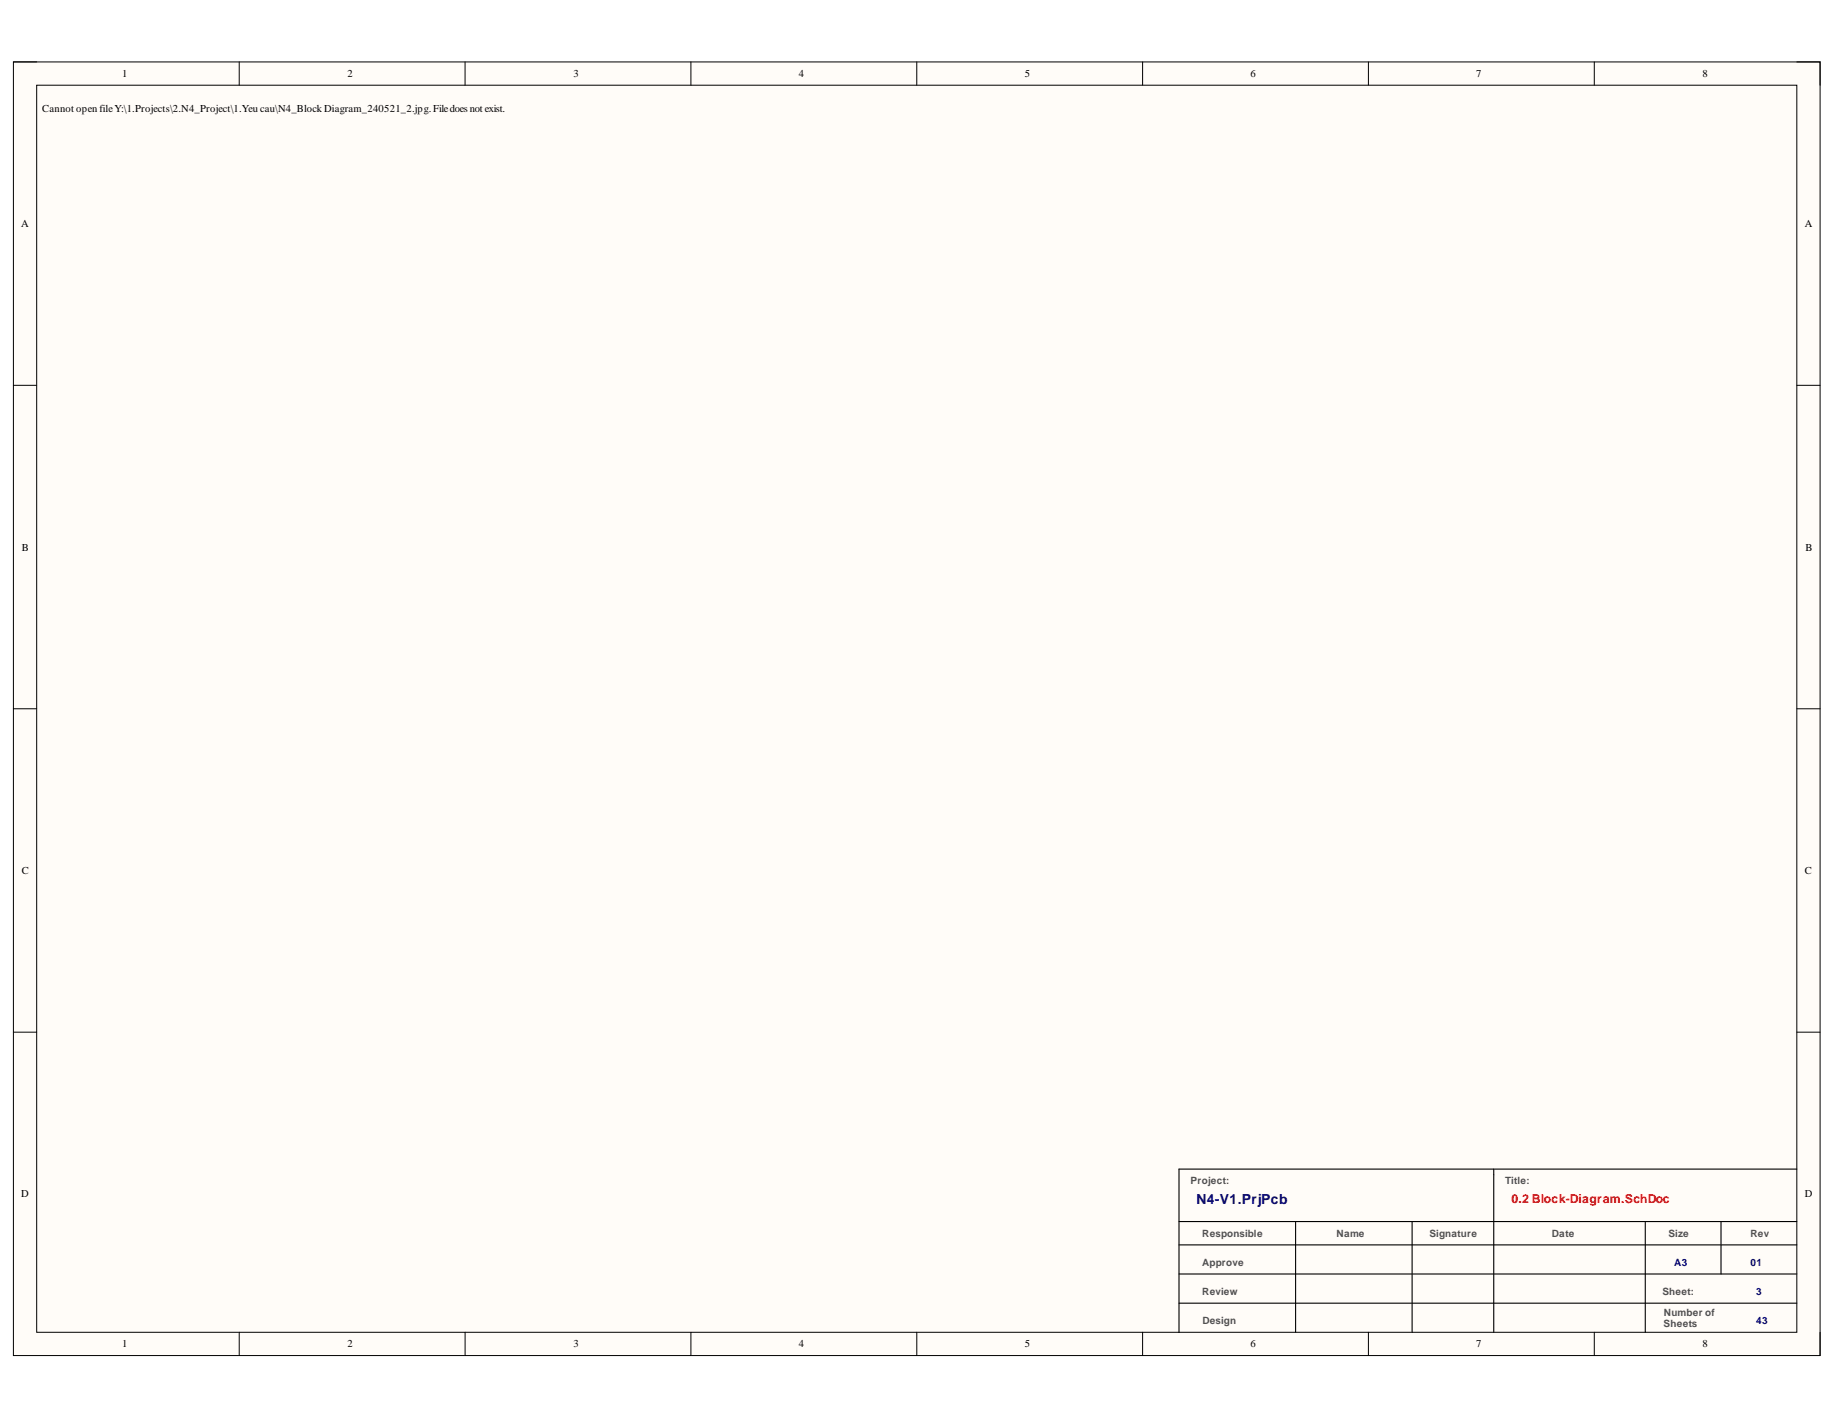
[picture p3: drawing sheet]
<svg xmlns="http://www.w3.org/2000/svg" width="279mm" height="216mm" viewBox="0 0 279 216" stroke-linecap="round" stroke-linejoin="round" font-family="sans-serif">
<defs><g id="words">
<text font-size="2.1" fill="#000080" x="182" y="183.2">N4-V1.PrjPcb</text>
<text font-size="1.9" fill="#f00" x="230" y="183">0.2 Block-Diagram.SchDoc</text>
<g font-size="1.6">
<text x="18.6" y="11.8">1</text>
<text x="52.9" y="11.8">2</text>
<text x="87.3" y="11.8">3</text>
<text x="121.6" y="11.8">4</text>
<text x="156" y="11.8">5</text>
<text x="190.3" y="11.8">6</text>
<text x="224.7" y="11.8">7</text>
<text x="259.1" y="11.8">8</text>
<text x="6.4" y="17.1">Cannot open fileY:\1.Projects\2.N4_Project\1.Yeu cau\N4_Block Diagram_240521_2.jpg. Filedoes not exist.</text>
<text x="3.2" y="34.6">A</text>
<text x="274.7" y="34.6">A</text>
<text x="3.3" y="83.8">B</text>
<text x="274.7" y="83.8">B</text>
<text x="3.3" y="133">C</text>
<text x="274.7" y="133">C</text>
<text x="3.2" y="182.1">D</text>
<text x="274.7" y="182.1">D</text>
<text x="18.6" y="205">1</text>
<text x="52.9" y="205">2</text>
<text x="87.3" y="205">3</text>
<text x="121.6" y="205">4</text>
<text x="156" y="205">5</text>
<text x="190.3" y="205">6</text>
<text x="224.7" y="205">7</text>
<text x="259.1" y="205">8</text>
</g>
<g font-size="1.5" fill="#505050">
<text x="181.2" y="180.2">Project:</text>
<text x="229.1" y="180.2">Title:</text>
<text x="183" y="188.2">Responsible</text>
<text x="203.3" y="188.2">Name</text>
<text x="217.6" y="188.2">Signature</text>
<text x="236.2" y="188.2">Date</text>
<text x="253.9" y="188.2">Size</text>
<text x="266.4" y="188.2">Rev</text>
<text x="183" y="192.6">Approve</text>
<text x="183" y="197">Review</text>
<text x="253" y="197">Sheet:</text>
<text x="183" y="201.5">Design</text>
<text x="253.2" y="200.2">Number of</text>
<text x="253.2" y="201.9">Sheets</text>
</g>
<g font-size="1.5" fill="#000080">
<text x="254.8" y="192.6">A3</text>
<text x="266.4" y="192.6">01</text>
<text x="267.2" y="197">3</text>
<text x="267.2" y="201.5">43</text>
</g>
</g></defs>
<path d="M2 9.4h275v196.8h-275z" fill-rule="evenodd" fill="#fffcf8"/>
<path d="M2 9.4h275v196.8h-275z" fill="none" stroke="#000" stroke-width=".15"/>
<path d="M5.6 13h267.8v189.7h-267.8z" fill-rule="evenodd" fill="#fffcf8"/>
<g fill="none" stroke="#000" stroke-width=".15">
<path d="M2 9.4h3.6M5.6 13h267.8v189.7h-267.8zM36.4 9.4v3.6M70.8 9.4v3.6M105.1 9.4v3.6M139.5 9.4v3.6M173.9 9.4v3.6M208.2 9.4v3.6M242.6 9.4v3.6M273.4 9.4h3.6v3.6M2 58.6h3.6M273.4 58.6h3.6"/>
<path d="M2 107.8h3.6M273.4 107.8h3.6M2 157h3.6M273.4 157h3.6M36.4 202.7v3.5M70.8 202.7v3.5M105.1 202.7v3.5M139.5 202.7v3.5M173.9 202.7v3.5M208.2 202.7v3.5M242.6 202.7v3.5M277 202.7v3.5"/>
</g>
<path d="M227.3 177.9v24.8M273.4 177.9h-94v24.8M179.4 185.9h94M179.4 189.4h94M179.4 193.8h94M179.4 198.3h94M197.2 185.9v16.8M214.9 185.9v16.8M250.4 185.9v16.8M261.9 185.9v7.9" fill="none" stroke="#000" stroke-width=".17"/>
<use href="#words"/>
</svg>
